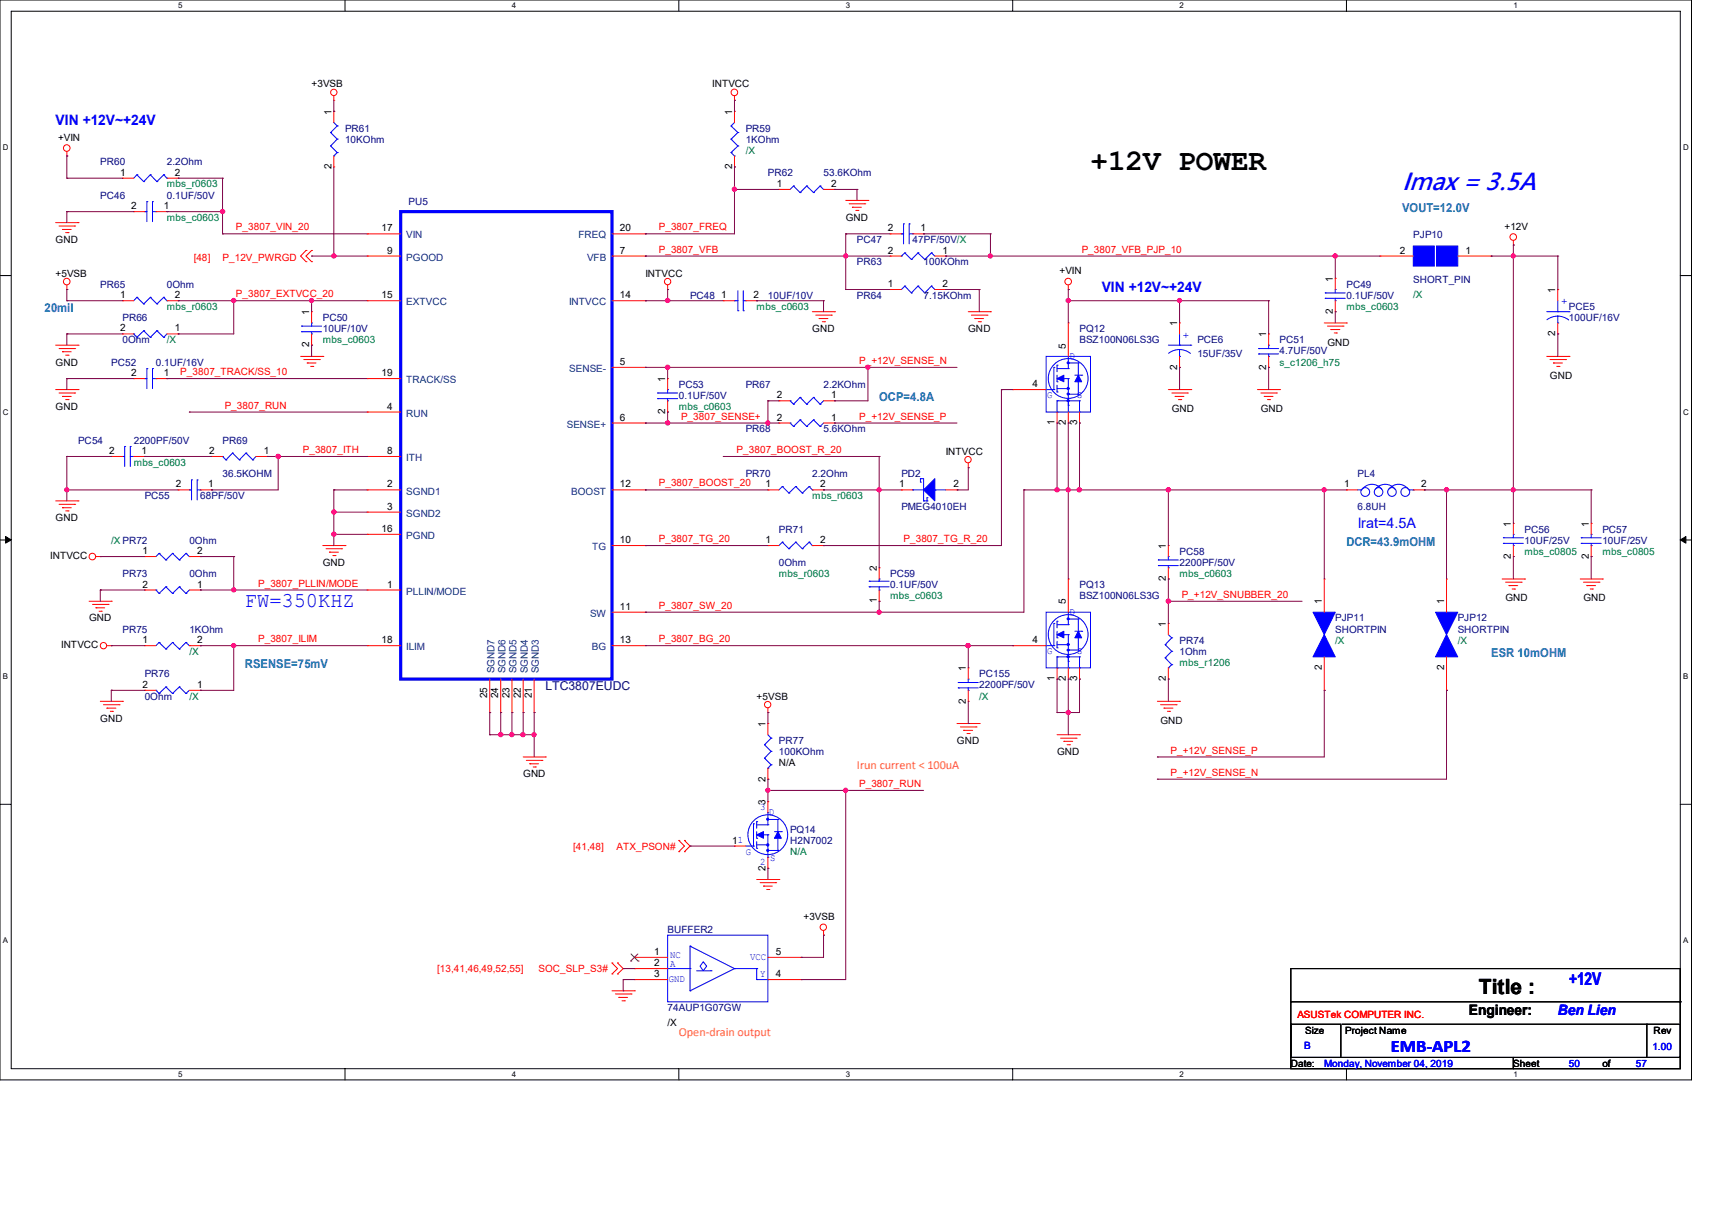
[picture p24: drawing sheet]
<svg xmlns="http://www.w3.org/2000/svg" width="297mm" height="210mm" viewBox="0 0 297 210" stroke-linecap="round" stroke-linejoin="round" font-family="sans-serif">
<defs><g id="words">
<text font-size="5.2" x="189.2" y="29.5">+12V POWER</text>
<text font-size="4.3" fill="#00f" x="243.2" y="32.9">Imax = 3.5A</text>
<text font-size="3.6" fill="#00f" x="42.5" y="105.2">FW=350KHZ</text>
<text font-size="3.6" x="256.6" y="172.3">Title :</text>
<g font-size="3" fill="#00f">
<text x="272.2" y="170.8">+12V</text>
<text x="241.3" y="182.5">EMB-APL2</text>
</g>
<g font-size="2.5" fill="#00f">
<text x="9.7" y="21.6">VIN +12V~+24V</text>
<text x="191.1" y="50.6">VIN +12V~+24V</text>
<text x="235.5" y="91.7">Irat=4.5A</text>
<text x="270.3" y="176">Ben Lien</text>
</g>
<text font-size="2.5" x="254.8" y="176.1">Engineer:</text>
<g font-size="2.1" fill="#0080c0">
<text x="243.2" y="36.7">VOUT=12.0V</text>
<text x="7.7" y="54.1">20mil</text>
<text x="152.5" y="69.6">OCP=4.8A</text>
<text x="233.6" y="94.7">DCR=43.9mOHM</text>
<text x="258.7" y="114">ESR 10mOHM</text>
<text x="42.5" y="115.9">RSENSE=75mV</text>
</g>
<text font-size="2.1" fill="#000080" x="94.6" y="119.7">LTC3807EUDC</text>
<g font-size="2.1" fill="#ff8000">
<text x="148.7" y="133.3">Irun current &lt; 100uA</text>
<text x="117.8" y="179.7">Open-drain output</text>
</g>
<g font-size="1.7">
<text x="54.1" y="15.2">+3VSB</text>
<text x="123.6" y="15.2">INTVCC</text>
<text x="57.5" y="19.9" transform="rotate(-90 57.5 19.9)">1</text>
<text x="127" y="19.9" transform="rotate(-90 127 19.9)">1</text>
<text x="10.1" y="24.4">+VIN</text>
<text x="57.5" y="29.4" transform="rotate(-90 57.5 29.4)">2</text>
<text x="127" y="29.4" transform="rotate(-90 127 29.4)">2</text>
<text x="20.9" y="30.5">1</text>
<text x="30.3" y="30.5">2</text>
<text x="134.7" y="32.4">1</text>
<text x="144.2" y="32.4">2</text>
<text x="22.8" y="36.3">2</text>
<text x="28.4" y="36.3">1</text>
<text x="66.2" y="40.1">17</text>
<text x="107.5" y="40.1">20</text>
<text x="146.7" y="38.3">GND</text>
<text x="154" y="40.1">2</text>
<text x="159.7" y="40.1">1</text>
<text x="261" y="39.8">+12V</text>
<text x="9.7" y="48">+5VSB</text>
<text x="9.7" y="42.2">GND</text>
<text x="67.2" y="44">9</text>
<text x="107.5" y="44">7</text>
<text x="112" y="48">INTVCC</text>
<text x="154" y="44">2</text>
<text x="163.5" y="44">1</text>
<text x="183.8" y="47.6">+VIN</text>
<text x="242.9" y="44">2</text>
<text x="254.2" y="44">1</text>
<text x="20.9" y="51.7">1</text>
<text x="30.3" y="51.7">2</text>
<text x="66.2" y="51.7">15</text>
<text x="107.5" y="51.7">14</text>
<text x="125.1" y="51.7">1</text>
<text x="130.7" y="51.7">2</text>
<text x="154" y="49.8">1</text>
<text x="163.5" y="49.8">2</text>
<text x="231.2" y="48.9" transform="rotate(-90 231.2 48.9)">1</text>
<text x="269.8" y="50.8" transform="rotate(-90 269.8 50.8)">1</text>
<text x="20.9" y="57.5">2</text>
<text x="30.3" y="57.5">1</text>
<text x="53.6" y="54.7" transform="rotate(-90 53.6 54.7)">1</text>
<text x="140.9" y="57.6">GND</text>
<text x="168" y="57.6">GND</text>
<text x="204.2" y="56.6" transform="rotate(-90 204.2 56.6)">1</text>
<text x="219.7" y="58.5" transform="rotate(-90 219.7 58.5)">1</text>
<text x="230.3" y="59.9">GND</text>
<text x="231.2" y="54.5" transform="rotate(-90 231.2 54.5)">2</text>
<text x="269.8" y="58.3" transform="rotate(-90 269.8 58.3)">2</text>
<text x="9.7" y="63.4">GND</text>
<text x="22.8" y="65.2">2</text>
<text x="28.4" y="65.2">1</text>
<text x="53.6" y="60.2" transform="rotate(-90 53.6 60.2)">2</text>
<text x="66.2" y="65.2">19</text>
<text x="107.5" y="63.3">5</text>
<text x="184.9" y="60.5" transform="rotate(-90 184.9 60.5)">5</text>
<text x="204.2" y="64.1" transform="rotate(-90 204.2 64.1)">2</text>
<text x="219.7" y="64.1" transform="rotate(-90 219.7 64.1)">2</text>
<text x="268.9" y="65.7">GND</text>
<text x="9.7" y="71.1">GND</text>
<text x="67.2" y="71">4</text>
<text x="115.4" y="71.8" transform="rotate(-90 115.4 71.8)">2</text>
<text x="115.4" y="66.2" transform="rotate(-90 115.4 66.2)">1</text>
<text x="134.7" y="69.1">2</text>
<text x="144.2" y="69.1">1</text>
<text x="179.1" y="67.1">4</text>
<text x="203.3" y="71.5">GND</text>
<text x="218.7" y="71.5">GND</text>
<text x="107.5" y="72.9">6</text>
<text x="134.7" y="72.9">2</text>
<text x="144.2" y="72.9">1</text>
<text x="183" y="73.8" transform="rotate(-90 183 73.8)">1</text>
<text x="184.9" y="73.8" transform="rotate(-90 184.9 73.8)">2</text>
<text x="186.9" y="73.8" transform="rotate(-90 186.9 73.8)">3</text>
<text x="18.9" y="78.7">2</text>
<text x="24.6" y="78.7">1</text>
<text x="36.3" y="78.7">2</text>
<text x="45.8" y="78.7">1</text>
<text x="67.2" y="78.7">8</text>
<text x="164.1" y="78.8">INTVCC</text>
<text x="30.5" y="84.5">2</text>
<text x="36.1" y="84.5">1</text>
<text x="67.2" y="84.5">2</text>
<text x="67.2" y="88.4">3</text>
<text x="107.5" y="84.5">12</text>
<text x="132.8" y="84.5">1</text>
<text x="142.3" y="84.5">2</text>
<text x="156" y="84.5">1</text>
<text x="165.4" y="84.5">2</text>
<text x="233.2" y="84.5">1</text>
<text x="246.5" y="84.5">2</text>
<text x="9.7" y="90.4">GND</text>
<text x="66.2" y="92.2">16</text>
<text x="107.5" y="94.2">10</text>
<text x="132.8" y="94.2">1</text>
<text x="142.3" y="94.2">2</text>
<text x="202.3" y="95.2" transform="rotate(-90 202.3 95.2)">1</text>
<text x="262.1" y="91.3" transform="rotate(-90 262.1 91.3)">1</text>
<text x="275.6" y="91.3" transform="rotate(-90 275.6 91.3)">1</text>
<text x="8.7" y="97">INTVCC</text>
<text x="24.7" y="101.9">2</text>
<text x="24.7" y="96.1">1</text>
<text x="34.2" y="101.9">1</text>
<text x="34.2" y="96.1">2</text>
<text x="56" y="98.1">GND</text>
<text x="67.2" y="101.9">1</text>
<text x="152.1" y="99.1" transform="rotate(-90 152.1 99.1)">2</text>
<text x="202.3" y="100.8" transform="rotate(-90 202.3 100.8)">2</text>
<text x="262.1" y="96.9" transform="rotate(-90 262.1 96.9)">2</text>
<text x="275.6" y="96.9" transform="rotate(-90 275.6 96.9)">2</text>
<text x="15.5" y="107.8">GND</text>
<text x="107.5" y="105.7">11</text>
<text x="152.1" y="104.6" transform="rotate(-90 152.1 104.6)">1</text>
<text x="184.9" y="104.8" transform="rotate(-90 184.9 104.8)">5</text>
<text x="229.3" y="104.8" transform="rotate(-90 229.3 104.8)">1</text>
<text x="250.5" y="104.8" transform="rotate(-90 250.5 104.8)">1</text>
<text x="261.2" y="104.3">GND</text>
<text x="274.7" y="104.3">GND</text>
<text x="10.6" y="112.4">INTVCC</text>
<text x="24.7" y="111.5">1</text>
<text x="34.2" y="111.5">2</text>
<text x="66.2" y="111.5">18</text>
<text x="107.5" y="111.5">13</text>
<text x="179.1" y="111.5">4</text>
<text x="202.3" y="108.7" transform="rotate(-90 202.3 108.7)">1</text>
<text x="24.7" y="119.3">2</text>
<text x="34.2" y="119.3">1</text>
<text x="167.6" y="116.4" transform="rotate(-90 167.6 116.4)">1</text>
<text x="183" y="118.1" transform="rotate(-90 183 118.1)">1</text>
<text x="184.9" y="118.1" transform="rotate(-90 184.9 118.1)">2</text>
<text x="186.9" y="118.1" transform="rotate(-90 186.9 118.1)">3</text>
<text x="202.3" y="118.1" transform="rotate(-90 202.3 118.1)">2</text>
<text x="229.3" y="116.2" transform="rotate(-90 229.3 116.2)">2</text>
<text x="250.5" y="116.2" transform="rotate(-90 250.5 116.2)">2</text>
<text x="17.4" y="125.2">GND</text>
<text x="84.5" y="121.1" transform="rotate(-90 84.5 121.1)">25</text>
<text x="86.4" y="121.1" transform="rotate(-90 86.4 121.1)">24</text>
<text x="88.4" y="121.1" transform="rotate(-90 88.4 121.1)">23</text>
<text x="90.3" y="121.1" transform="rotate(-90 90.3 121.1)">22</text>
<text x="92.2" y="121.1" transform="rotate(-90 92.2 121.1)">21</text>
<text x="131.3" y="121.3">+5VSB</text>
<text x="167.6" y="122" transform="rotate(-90 167.6 122)">2</text>
<text x="201.3" y="125.6">GND</text>
<text x="132.8" y="126.1" transform="rotate(-90 132.8 126.1)">1</text>
<text x="166" y="129">GND</text>
<text x="183.4" y="131">GND</text>
<text x="90.8" y="134.8">GND</text>
<text x="132.8" y="135.5" transform="rotate(-90 132.8 135.5)">2</text>
<text x="135.1" y="132.9">N/A</text>
<text x="132.8" y="139.6" transform="rotate(-90 132.8 139.6)">3</text>
<text x="127" y="146.3">11</text>
<text x="132.8" y="151" transform="rotate(-90 132.8 151)">2</text>
<text x="139.4" y="159.5">+3VSB</text>
<text x="113.5" y="165.6">1</text>
<text x="113.5" y="167.6">2</text>
<text x="134.6" y="165.6">5</text>
<text x="113.5" y="169.5">3</text>
<text x="134.6" y="169.5">4</text>
<text x="115.8" y="177.9">/X</text>
<text x="226.4" y="179.2">Size</text>
<text x="233.4" y="179.2">Project Name</text>
<text x="286.9" y="179.4">Rev</text>
<text x="223.9" y="185">Date:</text>
<text x="262.5" y="185">Sheet</text>
<text x="278" y="185">of</text>
</g>
<g font-size="1.7" fill="#000080">
<text x="59.9" y="22.9">PR61</text>
<text x="129.4" y="22.9">PR59</text>
<text x="17.4" y="28.7">PR60</text>
<text x="28.9" y="28.7">2.2Ohm</text>
<text x="59.9" y="24.8">10KOhm</text>
<text x="129.4" y="24.8">1KOhm</text>
<text x="17.4" y="34.5">PC46</text>
<text x="28.9" y="34.5">0.1UF/50V</text>
<text x="70.9" y="35.6">PU5</text>
<text x="133.2" y="30.6">PR62</text>
<text x="142.9" y="30.6">53.6KOhm</text>
<text x="245.2" y="41.2">PJP10</text>
<text x="148.7" y="46">PR63</text>
<text x="148.7" y="42.2">PC47</text>
<text x="158.3" y="42.2">47PF/50V/X</text>
<text x="160.2" y="46">100KOhm</text>
<text x="17.4" y="49.9">PR65</text>
<text x="28.9" y="49.9">0Ohm</text>
<text x="119.7" y="51.8">PC48</text>
<text x="133.2" y="51.8">10UF/10V</text>
<text x="148.7" y="51.8">PR64</text>
<text x="160.2" y="51.8">7.15KOhm</text>
<text x="233.6" y="49.9">PC49</text>
<text x="233.6" y="51.8">0.1UF/50V</text>
<text x="245.2" y="49.1">SHORT_PIN</text>
<text x="272.2" y="53.8">PCE5</text>
<text x="21.3" y="55.7">PR66</text>
<text x="21.3" y="59.5">0Ohm</text>
<text x="56" y="55.7">PC50</text>
<text x="56" y="57.6">10UF/10V</text>
<text x="187.3" y="57.6">PQ12</text>
<text x="187.3" y="59.5">BSZ100N06LS3G</text>
<text x="207.7" y="59.5">PCE6</text>
<text x="222" y="59.5">PC51</text>
<text x="272.2" y="55.7">100UF/16V</text>
<text x="19.3" y="63.4">PC52</text>
<text x="27.1" y="63.4">0.1UF/16V</text>
<text x="207.7" y="61.8">15UF/35V</text>
<text x="222" y="61.5">4.7UF/50V</text>
<text x="117.8" y="67.3">PC53</text>
<text x="117.8" y="69.2">0.1UF/50V</text>
<text x="129.4" y="67.3">PR67</text>
<text x="142.9" y="67.3">2.2KOhm</text>
<text x="13.5" y="76.9">PC54</text>
<text x="23.2" y="76.9">2200PF/50V</text>
<text x="38.6" y="76.9">PR69</text>
<text x="129.4" y="75">PR68</text>
<text x="142.9" y="75">5.6KOhm</text>
<text x="38.6" y="82.7">36.5KOHM</text>
<text x="129.4" y="82.7">PR70</text>
<text x="140.9" y="82.7">2.2Ohm</text>
<text x="156.4" y="82.7">PD2</text>
<text x="235.5" y="82.7">PL4</text>
<text x="25.1" y="86.6">PC55</text>
<text x="34.8" y="86.6">68PF/50V</text>
<text x="156.4" y="88.5">PMEG4010EH</text>
<text x="235.5" y="88.5">6.8UH</text>
<text x="32.9" y="94.3">0Ohm</text>
<text x="135.1" y="92.4">PR71</text>
<text x="264.5" y="92.4">PC56</text>
<text x="264.5" y="94.3">10UF/25V</text>
<text x="278" y="92.4">PC57</text>
<text x="278" y="94.3">10UF/25V</text>
<text x="21.3" y="100.1">PR73</text>
<text x="32.9" y="100.1">0Ohm</text>
<text x="135.1" y="98.1">0Ohm</text>
<text x="154.4" y="100.1">PC59</text>
<text x="204.6" y="96.2">PC58</text>
<text x="204.6" y="98.1">2200PF/50V</text>
<text x="154.4" y="102">0.1UF/50V</text>
<text x="187.3" y="102">PQ13</text>
<text x="187.3" y="103.9">BSZ100N06LS3G</text>
<text x="231.6" y="107.8">PJP11</text>
<text x="252.9" y="107.8">PJP12</text>
<text x="21.3" y="109.7">PR75</text>
<text x="32.9" y="109.7">1KOhm</text>
<text x="204.6" y="111.7">PR74</text>
<text x="204.6" y="113.6">1Ohm</text>
<text x="231.6" y="109.7">SHORTPIN</text>
<text x="252.9" y="109.7">SHORTPIN</text>
<text x="25.1" y="117.4">PR76</text>
<text x="169.9" y="117.4">PC155</text>
<text x="169.9" y="119.4">2200PF/50V</text>
<text x="25.1" y="121.3">0Ohm</text>
<text x="135.1" y="129">PR77</text>
<text x="135.1" y="131">100KOhm</text>
<text x="137.1" y="144.5">PQ14</text>
<text x="137.1" y="146.4">H2N7002</text>
<text x="115.8" y="161.8">BUFFER2</text>
<text x="115.8" y="175.3">74AUP1G07GW</text>
</g>
<g font-size="1.7" fill="#008000">
<text x="129.4" y="26.7">/X</text>
<text x="29" y="32.5">mbs_r0603</text>
<text x="29" y="38.3">mbs_c0603</text>
<text x="29" y="53.8">mbs_r0603</text>
<text x="131.3" y="53.8">mbs_c0603</text>
<text x="233.6" y="53.8">mbs_c0603</text>
<text x="245.2" y="51.6">/X</text>
<text x="29" y="59.5">/X</text>
<text x="56" y="59.5">mbs_c0603</text>
<text x="222" y="63.4">s_c1206_h75</text>
<text x="117.8" y="71.1">mbs_c0603</text>
<text x="23.2" y="80.8">mbs_c0603</text>
<text x="140.9" y="86.6">mbs_r0603</text>
<text x="19.3" y="94.3">/X PR72</text>
<text x="135.1" y="100.1">mbs_r0603</text>
<text x="204.6" y="100.1">mbs_c0603</text>
<text x="264.5" y="96.2">mbs_c0805</text>
<text x="278" y="96.2">mbs_c0805</text>
<text x="154.4" y="103.9">mbs_c0603</text>
<text x="32.8" y="113.6">/X</text>
<text x="231.6" y="111.7">/X</text>
<text x="252.9" y="111.7">/X</text>
<text x="204.6" y="115.5">mbs_r1206</text>
<text x="32.8" y="121.3">/X</text>
<text x="169.9" y="121.3">/X</text>
<text x="137.1" y="148.3">N/A</text>
</g>
<g font-size="1.7" fill="#f00">
<text x="40.9" y="40">P_3807_VIN_20</text>
<text x="114.3" y="40">P_3807_FREQ</text>
<text x="33.6" y="45.3">[48]</text>
<text x="38.6" y="45.3">P_12V_PWRGD</text>
<text x="114.3" y="43.8">P_3807_VFB</text>
<text x="187.7" y="43.8">P_3807_VFB_PJP_10</text>
<text x="40.9" y="51.6">P_3807_EXTVCC_20</text>
<text x="31.3" y="65.1">P_3807_TRACK/SS_10</text>
<text x="149.1" y="63.1">P_+12V_SENSE_N</text>
<text x="39" y="70.9">P_3807_RUN</text>
<text x="118.1" y="72.8">P_3807_SENSE+</text>
<text x="149.1" y="72.8">P_+12V_SENSE_P</text>
<text x="52.5" y="78.6">P_3807_ITH</text>
<text x="127.8" y="78.6">P_3807_BOOST_R_20</text>
<text x="114.3" y="84.4">P_3807_BOOST_20</text>
<text x="114.3" y="94">P_3807_TG_20</text>
<text x="156.8" y="94">P_3807_TG_R_20</text>
<text x="44.8" y="101.7">P_3807_PLLIN/MODE</text>
<text x="114.3" y="105.6">P_3807_SW_20</text>
<text x="205" y="103.7">P_+12V_SNUBBER_20</text>
<text x="44.8" y="111.4">P_3807_ILIM</text>
<text x="114.3" y="111.4">P_3807_BG_20</text>
<text x="203.1" y="130.7">P_+12V_SENSE_P</text>
<text x="149.1" y="136.5">P_3807_RUN</text>
<text x="203.1" y="134.5">P_+12V_SENSE_N</text>
<text x="99.4" y="147.4">[41,48]</text>
<text x="107" y="147.4">ATX_PSON#</text>
<text x="75.9" y="168.6">[13,41,46,49,52,55]</text>
<text x="93.4" y="168.6">SOC_SLP_S3#</text>
<text x="225.1" y="176.5">ASUSTek COMPUTER INC.</text>
</g>
<g font-size="1.7" fill="#004080">
<text x="70.5" y="41.4">VIN</text>
<text x="100.4" y="41.4">FREQ</text>
<text x="70.5" y="45.2">PGOOD</text>
<text x="101.9" y="45.2">VFB</text>
<text x="70.5" y="53">EXTVCC</text>
<text x="98.7" y="53">INTVCC</text>
<text x="98.8" y="64.5">SENSE-</text>
<text x="70.5" y="66.5">TRACK/SS</text>
<text x="70.5" y="72.3">RUN</text>
<text x="98.3" y="74.2">SENSE+</text>
<text x="70.5" y="80">ITH</text>
<text x="70.5" y="85.8">SGND1</text>
<text x="70.5" y="89.6">SGND2</text>
<text x="99.1" y="85.8">BOOST</text>
<text x="70.5" y="93.5">PGND</text>
<text x="102.7" y="95.4">TG</text>
<text x="70.5" y="103.1">PLLIN/MODE</text>
<text x="102.4" y="107">SW</text>
<text x="70.5" y="112.8">ILIM</text>
<text x="102.7" y="112.8">BG</text>
<text x="85.8" y="116.8" transform="rotate(-90 85.8 116.8)">SGND7</text>
<text x="87.7" y="116.8" transform="rotate(-90 87.7 116.8)">SGND6</text>
<text x="89.6" y="116.8" transform="rotate(-90 89.6 116.8)">SGND5</text>
<text x="91.6" y="116.8" transform="rotate(-90 91.6 116.8)">SGND4</text>
<text x="93.5" y="116.8" transform="rotate(-90 93.5 116.8)">SGND3</text>
</g>
<g font-size="1.7" fill="#00f">
<text x="270.9" y="52.8">+</text>
<text x="205.2" y="58.6">+</text>
<text x="185.5" y="62.2">D</text>
<text x="181.7" y="69">G</text>
<text x="186.9" y="69">S</text>
<text x="185.5" y="106.6">D</text>
<text x="181.7" y="113.4">G</text>
<text x="186.9" y="113.4">S</text>
<text x="131.9" y="140.4">3</text>
<text x="133.4" y="141.3">D</text>
<text x="129.4" y="148.3">G</text>
<text x="133.6" y="149.3">S</text>
<text x="131.9" y="150.1">2</text>
<text x="116.2" y="166.1">NC</text>
<text x="116.2" y="167.6">A</text>
<text x="130.1" y="166.5">VCC</text>
<text x="116" y="170.3">GND</text>
<text x="131.9" y="169.4">Y</text>
<text x="226.3" y="181.9">B</text>
<text x="229.7" y="185">Monday, November 04, 2019</text>
<text x="272.2" y="185">50</text>
<text x="283.8" y="185">57</text>
<text x="286.7" y="182.1">1.00</text>
</g>
<g font-size="1.4">
<text x="30.9" y="1.4">5</text>
<text x="88.8" y="1.4">4</text>
<text x="146.7" y="1.4">3</text>
<text x="204.6" y="1.4">2</text>
<text x="262.6" y="1.4">1</text>
<text x=".5" y="26.1">D</text>
<text x="292" y="26.1">D</text>
<text x=".5" y="71.9">C</text>
<text x="292" y="71.9">C</text>
<text x=".5" y="117.8">B</text>
<text x="292" y="117.8">B</text>
<text x=".5" y="163.6">A</text>
<text x="292" y="163.6">A</text>
<text x="30.9" y="186.8">5</text>
<text x="88.8" y="186.8">4</text>
<text x="146.7" y="186.8">3</text>
<text x="204.6" y="186.8">2</text>
<text x="262.6" y="186.8">1</text>
</g>
</g></defs>
<path d="M0 0h293.5v187.3h-293.5zM1.9 1.9h289.6v183.4h-289.6z" fill="none" stroke="#000" stroke-width=".17"/>
<g fill="#fff">
<path d="M30.9 .2h.8v1.5h-.8z"/>
<path d="M30.9 185.5h.8v1.6h-.8z"/>
</g>
<path d="M59.9 0v1.9M59.9 185.3v2" fill="none" stroke="#000" stroke-width=".17"/>
<g fill="#fff">
<path d="M88.8 .2h.8v1.5h-.8z"/>
<path d="M88.8 185.5h.8v1.6h-.8z"/>
</g>
<path d="M117.8 0v1.9M117.8 185.3v2" fill="none" stroke="#000" stroke-width=".17"/>
<g fill="#fff">
<path d="M146.7 .2h.8v1.5h-.8z"/>
<path d="M146.7 185.5h.8v1.6h-.8z"/>
</g>
<path d="M175.7 0v1.9M175.7 185.3v2" fill="none" stroke="#000" stroke-width=".17"/>
<g fill="#fff">
<path d="M204.6 .2h.8v1.5h-.8z"/>
<path d="M204.6 185.5h.8v1.6h-.8z"/>
</g>
<path d="M233.6 0v1.9M233.6 185.3v2" fill="none" stroke="#000" stroke-width=".17"/>
<g fill="#fff">
<path d="M262.6 .2h.7v1.5h-.7z"/>
<path d="M262.6 185.5h.7v1.6h-.7z"/>
<path d="M.5 24.8h1v1.6h-1z"/>
<path d="M292 24.8h1v1.6h-1z"/>
<path d="M.5 70.7h1v1.5h-1z"/>
<path d="M292 70.7h1v1.5h-1z"/>
</g>
<path d="M0 47.8h1.9M291.5 47.8h2" fill="none" stroke="#000" stroke-width=".17"/>
<g fill="#fff">
<path d="M.5 116.5h.9v1.6h-.9z"/>
<path d="M292 116.5h.9v1.6h-.9z"/>
</g>
<path d="M0 93.6h1.9M291.5 93.6h2" fill="none" stroke="#000" stroke-width=".17"/>
<path d="M1 93l.9 .6-.9 .6zM291.5 93.6l1-.6v1.2z" fill="#000" stroke="#000" stroke-width=".17"/>
<g fill="#fff">
<path d="M.5 162.4h.9v1.5h-.9z"/>
<path d="M292 162.4h.9v1.5h-.9z"/>
</g>
<path d="M0 139.5h1.9M291.5 139.5h2M223.9 168h67.6v15.4h-67.6zM223.9 177.6h8.7v5.8h-8.7zM223.9 173.7h67.6M232.8 177.6h52.9M285.7 177.6h5.8v5.8h-5.8zM285.7 177.6h.1M291.5 173.7h.1M223.9 183.4h38.7v1.9h-38.7zM262.6 183.4h28.9v1.9h-28.9z" fill="none" stroke="#000" stroke-width=".17"/>
<g fill="none" stroke="#f00" stroke-width=".17">
<path d="M57.9 17.4h.1M57.9 19.3h.1M57.9 16.6v.8M57.9 19.3v2M127.4 17.4h.1M127.4 19.3h.1M127.4 16.6v.8M127.4 19.3v2M9.7 38.6h3.8M10.2 39.2h2.8M10.8 39.8h.1M10.8 39.8h1.6"/>
<path d="M11.6 27.1h.1M11.6 26.3v.8M13 39.2h.1M13.5 38.6h.1M21.3 30.9h.1M21.3 30.9h1.9M23.2 36.7h.1M23.2 36.7h1.9M27.1 36.7h1.9M29 36.7h.1M29 30.9h1.9M30.9 30.9h.1"/>
<path d="M57.9 29h.1M57.9 27.1v1.9M127.4 29h.1M127.4 27.1v1.9M135.1 32.9h.1M135.1 32.9h2M142.9 32.9h1.9M144.8 32.9h.1M146.7 34.8h3.9M147.3 35.3h2.7M147.9 35.9h.1M147.9 35.9h1.5"/>
<path d="M148.5 36.5h.3M148.8 36.5h.1M150 35.3h.1M150.6 34.8h.1M9.7 59.9h3.8M11.4 40.3h.4M11.6 50.2h.1M11.6 49.4v.8M11.8 40.3h.1M13.5 59.9h.1M21.3 52.2h.1M21.3 57.9h.1"/>
<path d="M21.3 52.2h1.9M21.3 57.9h1.9M29 52.2h1.9M29 57.9h1.9M30.9 52.2h.1M30.9 57.9h.1M53.1 43.4h.1M53.1 45.4h.1M53.1 43.4l-.9 1 .9 1M54.1 43.4h.1M54.1 45.4h.1M54.1 54.1h.1"/>
<path d="M54.1 59.9h.1M54.1 43.4l-1 1 1 1M54.1 54.1v1.9M54.1 57.9v2M63.7 40.6h.1M63.7 44.4h.1M63.7 52.2h.1M63.7 44.4h5.8M63.7 52.2h5.8M63.7 40.6h5.8M106.2 44.4h5.8M106.2 52.2h5.8"/>
<path d="M106.2 40.6h5.8M112 52.2h.1M112 44.4h.1M112 40.6h.1M115.8 50.2h.1M115.8 49.4v.8M125.5 52.2h.1M125.5 52.2h1.9M129.4 52.2h1.9M131.3 52.2h.1M140.9 54.1h3.9M141.5 54.7h2.7"/>
<path d="M142.1 55.2h.1M142.1 55.2h1.5M142.7 55.8h.3M143 55.8h.1M144.2 54.7h.1M144.8 54.1h.1M154.4 44.4h.1M154.4 50.2h.1M154.4 40.6h.1M154.4 44.4h2M154.4 50.2h2M154.4 40.6h2"/>
<path d="M158.3 40.6h1.9M160.2 40.6h.1M162.2 44.4h1.9M162.2 50.2h1.9M164.1 44.4h.1M164.1 50.2h.1M168 54.1h3.8M168.5 54.7h2.7M169.1 55.2h.1M169.1 55.2h1.5M169.7 55.8h.4M170.1 55.8h.1"/>
<path d="M171.2 54.7h.1M171.8 54.1h.1M185.3 50.2h.1M185.3 56h.1M185.3 49.4v.8M185.3 56v5.8M204.6 56h.1M204.6 56v1.9M220.1 57.9h.1M220.1 57.9v2M229.7 56h3.9M230.3 56.6h2.7"/>
<path d="M230.9 57.1h.1M230.9 57.1h1.6M231.5 57.7h.4M231.6 48.3h.1M231.6 54.1h.1M231.6 48.3v1.9M231.6 52.2v1.9M231.9 57.7h.1M233 56.6h.1M233.6 56h.1M239.4 44.4h.1M239.4 44.4h5.8"/>
<path d="M252.9 44.4h5.8M258.7 44.4h.1M262.6 42.5h.1M262.6 41.7v.8M270.3 50.2h.1M270.3 57.9h.1M270.3 50.2v2M270.3 56v1.9M9.7 67.6h3.8M10.2 60.5h2.8M10.2 68.2h2.8M10.8 61h.1"/>
<path d="M10.8 68.7h.1M10.8 61h1.6M10.8 68.7h1.6M11.4 61.6h.4M11.4 69.3h.4M11.8 61.6h.1M11.8 69.3h.1M13 60.5h.1M13 68.2h.1M13.5 67.6h.1M19.3 79.2h.1M19.3 79.2h2"/>
<path d="M23.2 65.7h.1M23.2 65.7h1.9M23.2 79.2h1.9M25.1 79.2h.1M27.1 65.7h1.9M29 65.7h.1M36.7 79.2h.1M36.7 79.2h1.9M44.4 79.2h2M46.4 79.2h.1M52.2 61.8h3.8M52.7 62.4h2.7"/>
<path d="M53.3 62.9h.1M53.3 62.9h1.5M53.9 63.5h.4M54.3 63.5h.1M55.4 62.4h.1M56 61.8h.1M63.7 65.7h.1M63.7 71.5h.1M63.7 79.2h.1M63.7 65.7h5.8M63.7 79.2h5.8M63.7 71.5h5.8"/>
<path d="M106.2 73.4h5.8M106.2 63.7h5.8M112 73.4h.1M112 63.7h.1M115.8 65.7h.1M115.8 71.5h.1M115.8 65.7v1.9M115.8 69.5v2M135.1 73.4h.1M135.1 69.5h.1M135.1 73.4h2M135.1 69.5h2"/>
<path d="M142.9 73.4h1.9M142.9 69.5h1.9M144.8 73.4h.1M144.8 69.5h.1M175.7 67.6h.1M175.7 67.6h5.8M183.4 73.4h.1M183.4 71.5v1.9M185.3 73.4h.1M185.3 71.5v1.9M187.3 73.4h.1M187.3 71.5v1.9"/>
<path d="M202.7 67.6h3.9M203.3 68.2h2.7M203.9 68.7h.1M203.9 68.7h1.5M204.4 69.3h.5M204.6 63.7h.1M204.6 61.8v1.9M204.9 69.3h.1M206 68.2h.1M206.6 67.6h.1M218.1 67.6h3.9M218.7 68.2h2.7"/>
<path d="M219.3 68.7h.1M219.3 68.7h1.6M219.9 69.3h.4M220.1 63.7h.1M220.1 61.8v1.9M220.3 69.3h.1M221.4 68.2h.1M222 67.6h.1M268.4 61.8h3.8M268.9 62.4h2.7M269.5 62.9h.1M269.5 62.9h1.6"/>
<path d="M270.1 63.5h.4M270.5 63.5h.1M271.6 62.4h.1M272.2 61.8h.1M9.7 86.9h3.8M10.2 87.5h2.8M10.8 88.1h.1M10.8 88.1h1.6M11.4 88.6h.4M11.8 88.6h.1M13 87.5h.1M13.5 86.9h.1"/>
<path d="M16.6 96.5h.8M17.4 96.5h.1M25.1 96.5h.1M25.1 96.5h2M30.9 85h.1M30.9 85h2M32.9 96.5h1.9M34.8 96.5h.1M34.8 85h1.9M36.7 85h.1M56 94.6h3.9M56.6 95.2h2.7"/>
<path d="M57.1 95.8h.1M57.1 95.8h1.6M57.7 96.4h.4M58.1 96.4h.1M59.3 95.2h.1M59.9 94.6h.1M63.7 85h.1M63.7 88.8h.1M63.7 92.7h.1M63.7 85h5.8M63.7 88.8h5.8M63.7 92.7h5.8"/>
<path d="M106.2 94.6h5.8M106.2 85h5.8M112 94.6h.1M112 85h.1M133.2 94.6h.1M133.2 85h.1M133.2 94.6h1.9M133.2 85h1.9M140.9 94.6h2M140.9 85h2M142.9 94.6h.1M142.9 85h.1"/>
<path d="M152.5 98.5h.1M152.5 98.5v1.9M156.4 85h.1M156.4 85h1.9M164.1 85h1.9M166 85h.1M168 81.1h.1M168 80.3v.8M202.7 94.6h.1M202.7 94.6v1.9M202.7 98.5v1.9M233.6 85h.1"/>
<path d="M233.6 85h1.9M245.2 85h1.9M247.1 85h.1M262.6 90.8h.1M262.6 96.5h.1M262.6 90.8v1.9M262.6 94.6v1.9M276.1 90.8h.1M276.1 96.5h.1M276.1 90.8v1.9M276.1 94.6v1.9M15.5 104.3h3.8"/>
<path d="M16 104.8h2.8M16.6 105.4h.1M16.6 105.4h1.6M17.2 106h.4M17.6 106h.1M18.5 112h.8M18.8 104.8h.1M19.3 104.3h.1M19.3 112h.1M25.1 119.7h.1M25.1 102.3h.1M25.1 112h.1"/>
<path d="M25.1 112h2M25.1 119.7h2M25.1 102.3h2M32.9 112h1.9M32.9 119.7h1.9M32.9 102.3h1.9M34.8 119.7h.1M34.8 102.3h.1M34.8 112h.1M63.7 102.3h.1M63.7 112h.1M63.7 112h5.8"/>
<path d="M63.7 102.3h5.8M85 117.8v5.8M86.9 117.8v5.8M88.8 117.8v5.8M90.8 117.8v5.8M92.7 117.8v5.8M106.2 112h5.8M106.2 106.2h5.8M112 112h.1M112 106.2h.1M152.5 104.3h.1M152.5 102.3v2"/>
<path d="M168 115.8h.1M168 115.8v2M168 119.7v1.9M175.7 112h.1M175.7 112h5.8M183.4 117.8h.1M183.4 115.8v2M185.3 117.8h.1M185.3 100.4h.1M185.3 100.4v5.8M185.3 115.8v2M187.3 117.8h.1"/>
<path d="M187.3 115.8v2M202.7 100.4h.1M202.7 108.1h.1M202.7 117.8h.1M202.7 108.1v2M202.7 115.8v2M229.7 100.4h.1M229.7 119.7h.1M229.7 100.4v5.8M229.7 113.9v5.8M251 100.4h.1M251 119.7h.1"/>
<path d="M251 100.4v5.8M251 113.9v5.8M260.6 100.4h3.9M261.2 101h2.7M261.8 101.6h.1M261.8 101.6h1.5M262.3 102.2h.5M262.8 102.2h.1M263.9 101h.1M264.5 100.4h.1M274.2 100.4h3.8M274.7 101h2.7"/>
<path d="M275.3 101.6h.1M275.3 101.6h1.5M275.9 102.2h.4M276.3 102.2h.1M277.4 101h.1M278 100.4h.1M17.4 121.6h3.9M17.9 122.2h2.8M18.5 122.8h.1M18.5 122.8h1.6M19.1 123.4h.4M19.5 123.4h.1"/>
<path d="M20.7 122.2h.1M21.3 121.6h.1M85 123.6h.1M86.9 123.6h.1M88.8 123.6h.1M90.8 123.6h.1M90.8 131.3h3.8M91.3 131.9h2.7M91.9 132.5h.1M91.9 132.5h1.5M92.5 133h.4M92.7 123.6h.1"/>
<path d="M92.9 133h.1M94 131.9h.1M94.6 131.3h.1M133.2 123.6h.1M133.2 125.5h.1M133.2 135.1h.1M133.2 139h.1M133.2 122.8v.8M133.2 125.5v1.9M133.2 133.2v1.9M133.2 139v1.9M166 125.5h3.9"/>
<path d="M166.6 126.1h2.7M167.2 126.7h.1M167.2 126.7h1.5M167.8 127.2h.3M168 121.6h.1M168.1 127.2h.1M169.3 126.1h.1M169.9 125.5h.1M183.4 127.4h3.9M184 128h2.7M184.6 128.6h.1M184.6 128.6h1.5"/>
<path d="M185.1 129.2h.4M185.5 129.2h.1M186.7 128h.1M187.3 127.4h.1M200.8 121.6h3.8M201.3 122.2h2.7M201.9 122.8h.1M201.9 122.8h1.6M202.5 123.4h.4M202.9 123.4h.1M204 122.2h.1M204.6 121.6h.1"/>
<path d="M117.8 147.7h.1M117.8 145.8h.1M117.8 145.8l.9 .9-.9 1M118.7 145.8h.1M118.7 147.7h.1M118.7 145.8l1 .9-1 1M127.4 146.7h.1M127.4 146.7h2M131.3 152.5h3.8M131.9 153.1h2.7M132.5 153.7h.1M132.5 153.7h1.5"/>
<path d="M133 154.3h.4M133.2 150.6h.1M133.2 148.7v1.9M133.4 154.3h.1M134.6 153.1h.1M135.1 152.5h.1M106.2 168.9h.1M106.2 167h.1M106.2 171.8h3.9M106.2 167l.9 1-.9 .9M106.8 172.4h2.7M107.1 167h.1"/>
<path d="M107.1 168.9h.1M107.1 167l1 1-1 .9M107.4 173h.1M107.4 173h1.5M107.9 173.6h.4M108.3 173.6h.1M109.5 172.4h.1M110.1 171.8h.1M110.1 166h.1M110.1 168h.1M110.1 169.9h.1M110.1 166h5.7"/>
<path d="M110.1 168h5.7M110.1 169.9h5.7M133.2 166h5.8M133.2 169.9h5.8M139 169.9h.1M139 166h.1M142.9 162.2h.1M142.9 161.4v.8"/>
<circle cx="57.9" cy="16" r=".55"/>
<circle cx="127.4" cy="16" r=".57"/>
<circle cx="11.6" cy="25.7" r=".57"/>
<circle cx="11.6" cy="48.8" r=".57"/>
<circle cx="115.8" cy="48.8" r=".55"/>
<circle cx="185.3" cy="48.8" r=".57"/>
<circle cx="262.5" cy="41.1" r=".57"/>
<circle cx="167.9" cy="79.7" r=".55"/>
<circle cx="16" cy="96.5" r=".57"/>
<circle cx="17.9" cy="112" r=".55"/>
<circle cx="133.2" cy="122.2" r=".55"/>
<circle cx="142.8" cy="160.8" r=".55"/>
</g>
<g fill="none" stroke="#00f" stroke-width=".17">
<path d="M23.7 30.3h.1M23.7 30.3l1.2 1.2M23.7 30.3l-.5 .6M24.9 31.5h.1M25.1 36.7h.1M25.1 36.7h.4M25.5 35h.1M25.5 35v3.4M26.1 30.3h.1M26.1 30.3l1.1 1.2M26.1 30.3l-1.2 1.2M26.5 35h.1"/>
<path d="M26.5 35v3.4M26.5 36.7h.6M27.1 36.7h.1M27.2 31.5h.1M28.4 30.3h.1M28.4 30.3l.6 .6M28.4 30.3l-1.2 1.2M29 30.9h.1M57.4 25.3h.1M57.4 23h.1M57.4 25.3l1.1 1.2M57.4 23l1.1 1.1"/>
<path d="M57.9 27.1h.1M57.9 21.3l.6 .5M58.5 26.5h.1M58.5 21.8h.1M58.5 24.1h.1M58.5 26.5l-.6 .6M58.5 24.1l-1.1 1.2M58.5 21.8l-1.1 1.2M126.8 26.5h.1M126.8 21.8h.1M126.8 24.1h.1M126.8 26.5l.6 .6"/>
<path d="M126.8 24.1l1.2 1.2M126.8 21.8l1.2 1.2M127.4 27.1h.1M127.4 21.3l-.6 .5M128 25.3h.1M128 23h.1M128 25.3l-1.2 1.2M128 23l-1.2 1.1M137.7 32.3h.1M137.7 32.3l1.1 1.1M137.7 32.3l-.6 .6M138.8 33.4h.1"/>
<path d="M140 32.3h.1M140 32.3l1.1 1.1M140 32.3l-1.2 1.1M141.1 33.4h.1M142.3 32.3h.1M142.3 32.3l.6 .6M142.3 32.3l-1.2 1.1M142.9 32.9h.1M156.8 38.8h.1M156.8 38.8v3.5M157.7 38.8h.1M157.7 38.8v3.5"/>
<path d="M23.2 57.9h.1M23.2 57.9l.5 .6M23.7 51.6h.1M23.7 58.5h.1M23.7 51.6l1.2 1.1M23.7 51.6l-.5 .6M24.9 52.7h.1M24.9 57.4h.1M24.9 57.4l1.2 1.1M24.9 57.4l-1.2 1.1M26.1 51.6h.1M26.1 58.5h.1"/>
<path d="M26.1 51.6l1.1 1.1M26.1 51.6l-1.2 1.1M27.2 52.7h.1M27.2 57.4h.1M27.2 57.4l1.2 1.1M27.2 57.4l-1.1 1.1M28.4 51.6h.1M28.4 58.5h.1M28.4 51.6l.6 .6M28.4 51.6l-1.2 1.1M29 52.2h.1M29 57.9l-.6 .6"/>
<path d="M52.3 56.6h.1M52.3 57.5h.1M52.3 56.6h3.5M52.3 57.5h3.5M54.1 56h.1M54.1 57.9h.1M54.1 56v.6M54.1 57.5v.4M127.4 52.2h.1M127.4 52.2h.6M128 53.9h.1M128 50.4v3.5"/>
<path d="M128.9 53.9h.1M128.9 50.4v3.5M128.9 52.2h.5M129.4 52.2h.1M156.4 44.4h.1M156.4 40.6h.1M156.4 40.6h.4M157 43.9h.1M157 49.6h.1M157 43.9l-.6 .5M157 43.9l1.1 1.1M157 49.6l1.1 1.2"/>
<path d="M157 49.6l-.6 .6M157.7 40.6h.6M158.1 45h.1M158.1 50.8h.1M158.3 40.6h.1M159.3 43.9h.1M159.3 49.6h.1M159.3 43.9l-1.2 1.1M159.3 43.9l1.1 1.1M159.3 49.6l1.1 1.2M159.3 49.6l-1.2 1.2M160.4 45h.1"/>
<path d="M160.4 50.8h.1M161.6 43.9h.1M161.6 49.6h.1M161.6 43.9l-1.2 1.1M161.6 43.9l.6 .5M161.6 49.6l.6 .6M161.6 49.6l-1.2 1.2M162.2 50.2h.1M202.7 59.9h3.9M204.6 59.9h.1M204.6 57.9v2M206.6 59.9h.1"/>
<path d="M220.1 59.9h.1M220.1 59.9v.6M229.9 50.8h.1M229.9 51.7h.1M229.9 50.8h3.5M229.9 51.7h3.5M231.6 50.2h.1M231.6 52.2h.1M231.6 50.2v.6M231.6 51.7v.5M268.4 54.1h3.8M270.3 54.8l1.1 .3 .7 .4"/>
<path d="M270.3 54.8l-.9 .1-1 .5M270.3 56h.1M270.3 54.1h.1M270.3 52.2v1.9M270.3 54.8v1.2M272.2 54.1h.1M21.3 79.2h.1M21.3 79.2h.3M21.6 77.4h.1M21.6 77.4v3.5M22.6 77.4h.1M22.6 77.4v3.5"/>
<path d="M22.6 79.2h.6M23.2 79.2h.1M25.1 65.7h.1M25.1 65.7h.4M25.5 63.9h.1M25.5 63.9v3.5M26.5 63.9h.1M26.5 63.9v3.5M26.5 65.7h.6M27.1 65.7h.1M38.6 79.2h.1M38.6 79.2l.6 .6"/>
<path d="M39.2 79.8h.1M40.3 78.6h.1M40.3 78.6l1.2 1.2M40.3 78.6l-1.1 1.2M41.5 79.8h.1M42.7 78.6h.1M42.7 78.6l1.2 1.2M42.7 78.6l-1.2 1.2M43.9 79.8h.1M44.4 79.2l-.5 .6M114.1 68.2h.1M114.1 69.1h.1"/>
<path d="M114.1 68.2h3.5M114.1 69.1h3.5M115.8 67.6h.1M115.8 69.5h.1M115.8 67.6v.6M115.8 69.1v.4M137.1 73.4h.1M137.1 69.5h.1M137.1 73.4l.6 .6M137.1 69.5l.6 .6M137.7 74h.1M137.7 70.1h.1"/>
<path d="M138.8 72.8h.1M138.8 68.9h.1M138.8 72.8l1.2 1.2M138.8 72.8l-1.1 1.2M138.8 68.9l1.2 1.2M138.8 68.9l-1.1 1.2M140 74h.1M140 70.1h.1M141.1 72.8h.1M141.1 68.9h.1M141.1 72.8l1.2 1.2M141.1 72.8l-1.1 1.2"/>
<path d="M141.1 68.9l1.2 1.2M141.1 68.9l-1.1 1.2M142.3 74h.1M142.3 70.1h.1M142.9 73.4l-.6 .6M142.9 69.5l-.6 .6M181.5 61.8h7.7v9.7h-7.7zM181.5 67.6h1.3M182.8 67.6h.1M182.8 63.7h.1M182.8 63.7v3.9M183.4 66.2h.1"/>
<path d="M183.4 63.3h.1M183.4 68h.1M183.4 69.5h.1M183.4 71.5h.1M183.4 63.3v1.2M183.4 65.1v1.1M183.4 66.8v1.2M183.4 69.5v2M183.4 63.9h1.9M183.4 67.4h1.9M183.4 65.7h1.9M183.4 69.5h3.9"/>
<path d="M185.3 63.9h.1M185.3 61.8h.1M185.3 67.4h.1M185.3 69.5h.1M185.3 65.7h.1M185.3 68.4h.1M185.3 70.3h.1M185.3 71.5h.1M185.3 61.8v2.1M185.3 65.7v5.8M185.3 62.9h1.8M185.3 68.4h1.8"/>
<path d="M186.5 65.1h1.2M187.1 62.9h.1M187.1 68.4h.1M187.1 62.9v5.5M187.3 69.5h.1M187.3 71.5h.1M187.3 69.5v2M187.7 65.1h.1M204.6 60.6l1.2 .3 .7 .4M204.6 60.6l-.8 .1-1.1 .6M204.6 61.8h.1M204.6 60.6v1.2"/>
<path d="M218.4 60.5h.1M218.4 61.4h.1M218.4 60.5h3.4M218.4 61.4h3.4M220.1 61.8h.1M220.1 61.4v.4M27.6 96h.1M27.6 96l1.2 1.1M27.6 96l-.5 .5M28.8 97.1h.1M29.9 96h.1M29.9 96l1.2 1.1"/>
<path d="M29.9 96l-1.1 1.1M31.1 97.1h.1M32.3 96h.1M32.3 96l.6 .5M32.3 96l-1.2 1.1M32.9 85h.1M32.9 96.5h.1M32.9 85h.3M33.2 83.2h.1M33.2 83.2v3.5M34.2 83.2h.1M34.2 85h.6"/>
<path d="M34.2 83.2v3.5M34.8 85h.1M135.7 94h.1M135.7 84.4h.1M135.7 94l1.2 1.2M135.7 94l-.6 .6M135.7 84.4l1.2 1.1M135.7 84.4l-.6 .6M136.9 95.2h.1M136.9 85.5h.1M138 94h.1M138 84.4h.1"/>
<path d="M138 94l1.2 1.2M138 94l-1.1 1.2M138 84.4l1.2 1.1M138 84.4l-1.1 1.1M139.2 95.2h.1M139.2 85.5h.1M140.4 94h.1M140.4 84.4h.1M140.4 94l.5 .6M140.4 94l-1.2 1.2M140.4 84.4l.5 .6M140.4 84.4l-1.2 1.1"/>
<path d="M140.9 94.6h.1M140.9 85h.1M158.3 85h.1M158.3 85h1.9M159.7 83h.1M159.7 83.6h.1M159.7 83h.5v3.9M159.7 83v.6M160.2 86.9h.1M160.2 86.9h.6M160.8 86.9h.1M160.8 86.3h.1"/>
<path d="M160.8 86.3v.6M162.2 85h.1M162.2 85h1.9M201 97.1h.1M201 98.1h.1M201 97.1h3.4M201 98.1h3.4M202.7 96.5h.1M202.7 98.5h.1M202.7 96.5v.6M202.7 98.1v.4M235.5 85h.6"/>
<path d="M236.1 85h.1M239.7 84.8a2.1 2.1 0 0 0-3.4 .1M242 84.8a2.13 2.13 0 0 0-3.4 0M244.3 84.8a2.1 2.1 0 0 0-3.3 0M244.4 85h.8M245.2 85h.1M260.8 93.3h.1M260.8 94.2h.1M260.8 93.3h3.5M260.8 94.2h3.5M262.6 92.7h.1M262.6 94.6h.1"/>
<path d="M262.6 92.7v.6M262.6 94.2v.4M274.3 93.3h.1M274.3 94.2h.1M274.3 93.3h3.5M274.3 94.2h3.5M276.1 92.7h.1M276.1 94.6h.1M276.1 92.7v.6M276.1 94.2v.4M27.1 119.7h.1M27.1 102.3h.1"/>
<path d="M27.1 119.7l.5 .6M27.1 102.3l.5 .6M27.6 102.9h.1M27.6 111.4h.1M27.6 111.4l1.2 1.2M27.6 111.4l-.5 .6M28.8 119.1h.1M28.8 101.8h.1M28.8 112.6h.1M28.8 119.1l1.1 1.2M28.8 119.1l-1.2 1.2M28.8 101.8l1.1 1.1"/>
<path d="M28.8 101.8l-1.2 1.1M29.9 102.9h.1M29.9 111.4h.1M29.9 111.4l1.2 1.2M29.9 111.4l-1.1 1.2M31.1 119.1h.1M31.1 101.8h.1M31.1 112.6h.1M31.1 119.1l1.2 1.2M31.1 119.1l-1.2 1.2M31.1 101.8l1.2 1.1M31.1 101.8l-1.2 1.1"/>
<path d="M32.3 102.9h.1M32.3 111.4h.1M32.3 111.4l.6 .6M32.3 111.4l-1.2 1.2M32.9 112h.1M32.9 119.7l-.6 .6M32.9 102.3l-.6 .6M150.8 101.8h.1M150.8 100.8h.1M150.8 101.8h3.5M150.8 100.8h3.5M152.5 102.3h.1"/>
<path d="M152.5 100.4h.1M152.5 100.4v.4M152.5 101.8v.5M166.2 118.4h.1M166.2 119.3h.1M166.2 118.4h3.5M166.2 119.3h3.5M168 117.8h.1M168 119.7h.1M168 117.8v.6M168 119.3v.4M181.5 106.2h7.7v9.6h-7.7z"/>
<path d="M181.5 112h1.3M182.8 112h.1M182.8 108.1h.1M182.8 108.1v3.9M183.4 110.6h.1M183.4 107.7h.1M183.4 112.4h.1M183.4 113.9h.1M183.4 115.8h.1M183.4 107.7v1.2M183.4 109.5v1.1M183.4 111.2v1.2"/>
<path d="M183.4 113.9v1.9M183.4 108.3h1.9M183.4 111.8h1.9M183.4 110.1h1.9M183.4 113.9h3.9M185.3 108.3h.1M185.3 106.2h.1M185.3 111.8h.1M185.3 113.9h.1M185.3 110.1h.1M185.3 112.7h.1M185.3 114.7h.1"/>
<path d="M185.3 115.8h.1M185.3 106.2v2.1M185.3 110.1v5.7M185.3 107.4h1.8M185.3 112.7h1.8M186.5 109.5h1.2M187.1 107.4h.1M187.1 112.7h.1M187.1 107.4v5.3M187.3 113.9h.1M187.3 115.8h.1M187.3 113.9v1.9"/>
<path d="M187.7 109.5h.1M202.1 114.1h.1M202.1 111.8h.1M202.1 114.1l1.2 1.2M202.1 111.8l1.2 1.1M202.7 115.8h.1M202.7 110.1l.6 .5M203.3 115.3h.1M203.3 110.6h.1M203.3 112.9h.1M203.3 115.3l-.6 .5M203.3 112.9l-1.2 1.2"/>
<path d="M203.3 110.6l-1.2 1.2M27.6 120.3h.1M29.9 120.3h.1M32.3 120.3h.1M132.6 131.5h.1M132.6 129.2h.1M132.6 131.5l1.2 1.1M132.6 129.2l1.2 1.1M133.2 133.2h.1M133.2 127.4l.6 .6M133.8 132.6h.1M133.8 128h.1"/>
<path d="M133.8 130.3h.1M133.8 132.6l-.6 .6M133.8 130.3l-1.2 1.2M133.8 128l-1.2 1.2M129.4 146.7h1.3M130.7 146.7h.1M130.7 142.9h.1M130.7 142.9v3.8M131.3 145.4h.1M131.3 142.5h.1M131.3 147.1h.1M131.3 142.5v1.1"/>
<path d="M131.3 144.2v1.2M131.3 146v1.1M131.3 143h1.9M131.3 146.5h1.9M131.3 144.8h1.9M133.2 143h.1M133.2 140.9h.1M133.2 146.5h.1M133.2 148.7h.1M133.2 144.8h.1M133.2 147.5h.1M133.2 140.9v2.1"/>
<path d="M133.2 144.8v3.9M133.2 142.1h1.8M133.2 147.5h1.8M134.4 144.2h1.2M135 142.1h.1M135 147.5h.1M135 142.1v5.4M135.6 144.2h.1M115.8 162.2h17.4v11.5h-17.4zM115.8 168h3.9M119.7 168h.1M119.7 171.8h.1"/>
<path d="M119.7 164.1h.1M119.7 164.1l7.7 3.9M119.7 164.1v7.7M120.9 168.4h2.5M122 166.8l.6 .8-.6 .8-.5-.8zM123.4 168.4h.1M127.4 168h.1M127.4 168h3.9M127.4 168l-7.7 3.8M131.3 169.9h.1M131.3 168h.1M131.3 169.9h1.9"/>
<path d="M131.3 168v1.9"/>
<circle cx="185.3" cy="65.6" r="3.5"/>
<circle cx="236.9" cy="85.3" r=".76"/>
<circle cx="239.2" cy="85.3" r=".75"/>
<circle cx="241.5" cy="85.3" r=".75"/>
<circle cx="243.8" cy="85.3" r=".76"/>
<circle cx="185.3" cy="110" r="3.5"/>
<circle cx="133.2" cy="144.8" r="3.5"/>
</g>
<path d="M109.4 166.7h.1M109.5 165.4l1.2 1.3M110.7 165.4l-1.3 1.3M110.7 166.7h.1" fill="none" stroke="#804000" stroke-width=".17"/>
<g fill="#00f" stroke="#00f" stroke-width=".17">
<path d="M160.2 85l2-2v3.9z"/>
<path d="M249 106.2h3.9l-1.9 3.9z" fill-rule="evenodd"/>
<path d="M251 110.1l1.9 3.8h-3.9z" fill-rule="evenodd"/>
<path d="M187.1 65.1l.6 1.1h-1.2z" fill-rule="evenodd"/>
<path d="M183.4 65.7l1.2-.6v1.1z" fill-rule="evenodd"/>
<path d="M187.1 109.5l.6 1.1h-1.2z" fill-rule="evenodd"/>
<path d="M183.4 110.1l1.2-.6v1.1z" fill-rule="evenodd"/>
<path d="M249.2 42.7h3.7v3.4h-3.7z" fill-rule="evenodd"/>
<path d="M245.2 42.7h3.6v3.4h-3.6z" fill-rule="evenodd"/>
<path d="M227.8 106.2h3.8l-1.9 3.9z" fill-rule="evenodd"/>
<path d="M229.7 110.1l1.9 3.8h-3.8z" fill-rule="evenodd"/>
<path d="M135 144.2l.6 1.2h-1.2z" fill-rule="evenodd"/>
<path d="M131.3 144.8l1.2-.6v1.2z" fill-rule="evenodd"/>
<circle cx="185.3" cy="62.9" r=".18"/>
<circle cx="185.3" cy="67.4" r=".18"/>
<circle cx="185.3" cy="68.3" r=".18"/>
<circle cx="185.3" cy="69.5" r=".18"/>
<circle cx="185.3" cy="107.3" r=".18"/>
<circle cx="185.3" cy="111.8" r=".18"/>
<circle cx="185.3" cy="112.7" r=".18"/>
<circle cx="185.3" cy="113.9" r=".18"/>
<circle cx="133.2" cy="142.1" r=".18"/>
<circle cx="133.2" cy="146.5" r=".18"/>
<circle cx="133.2" cy="147.5" r=".18"/>
</g>
<path d="M69.5 36.7h36.7v81.1h-36.7z" fill="none" stroke="#00f" stroke-width=".55"/>
<g fill="none" stroke="#800040" stroke-width=".17">
<path d="M57.9 19.3h.1M57.9 17.4v1.9M127.4 17.4h.1M127.4 17.4v1.9M11.6 30.9h.1M11.6 27.1h.1M11.6 36.7h.1M11.6 27.1v3.8M11.6 36.7v1.9M11.6 30.9h9.7M11.6 36.7h11.6M29 36.7h.1"/>
<path d="M29 36.7h9.6M30.9 30.9h.1M30.9 30.9h7.7M38.6 30.9h.1M38.6 36.7h.1M38.6 30.9v9.7M57.9 29v15.4M127.4 29h.1M127.4 32.9h.1M127.4 29v11.6h-15.4M127.4 32.9h7.7M144.8 32.9h.1"/>
<path d="M144.8 32.9h3.9M148.7 32.9h.1M148.7 32.9v1.9M11.6 52.2h.1M11.6 50.2h.1M11.6 57.9h.1M11.6 52.2h9.7M11.6 50.2v2M11.6 57.9v2M11.6 57.9h9.7M30.9 52.2h.1M30.9 57.9h.1"/>
<path d="M30.9 52.2h32.8M38.6 40.6h.1M38.6 40.6h25.1M40.6 52.2h.1M40.6 52.2v5.7h-9.7M54.1 52.2h.1M54.1 59.9h.1M54.1 44.4h.1M54.1 44.4h9.6M54.1 52.2v1.9M54.1 59.9v1.9M57.9 44.4h.1"/>
<path d="M112 44.4h.1M112 40.6h.1M112 52.2h.1M112 52.2h13.5M112 44.4h42.4M115.8 50.2h.1M115.8 52.2h.1M115.8 50.2v2M131.3 52.2h.1M131.3 52.2h11.6M142.9 52.2h.1M142.9 52.2v1.9"/>
<path d="M146.7 50.2h.1M146.7 44.4h.1M146.7 40.6h.1M146.7 50.2h7.7M146.7 40.6v9.6M146.7 40.6h7.7M160.2 40.6h.1M160.2 40.6h11.6M164.1 50.2h.1M164.1 44.4h.1M164.1 44.4h75.3M164.1 50.2h5.8"/>
<path d="M169.9 50.2h.1M169.9 50.2v3.9M171.8 40.6h.1M171.8 44.4h.1M171.8 40.6v3.8M185.3 52.2h.1M185.3 50.2h.1M185.3 52.2h34.8M185.3 50.2v5.8M204.6 52.2h.1M204.6 52.2v3.8M220.1 52.2h.1"/>
<path d="M220.1 52.2v5.7M231.6 44.4h.1M231.6 54.1h.1M231.6 44.4v3.9M231.6 54.1v1.9M258.7 44.4h.1M258.7 44.4h11.6M262.6 44.4h.1M262.6 42.5h.1M262.6 42.5v48.3M270.3 44.4h.1M270.3 57.9h.1"/>
<path d="M270.3 44.4v5.8M270.3 57.9v3.9M11.6 65.7h.1M11.6 79.2h.1M11.6 79.2h7.7M11.6 65.7v1.9M11.6 79.2v7.7M11.6 65.7h11.6M25.1 79.2h.1M25.1 79.2h11.6M29 65.7h.1M29 65.7h34.7"/>
<path d="M32.9 71.5h.1M32.9 71.5h30.8M46.4 79.2h.1M46.4 79.2h17.3M48.3 79.2h.1M48.3 79.2v5.8h-11.6M112 63.7h.1M112 73.4h.1M112 63.7h54M112 73.4h23.1M115.8 63.7h.1M115.8 71.5h.1"/>
<path d="M115.8 73.4h.1M115.8 63.7v2M115.8 71.5v1.9M125.5 79.2h.1M125.5 79.2h27M133.2 69.5h.1M133.2 73.4h.1M133.2 69.5v3.9M133.2 69.5h1.9M144.8 69.5h.1M144.8 73.4h.1M144.8 73.4h21.2"/>
<path d="M150.6 63.7h.1M150.6 63.7v5.8h-5.8M152.5 79.2h.1M152.5 79.2v19.3M173.7 67.6h.1M173.7 67.6v27h-30.8M173.7 67.6h2M183.4 73.4h.1M183.4 73.4v11.6M185.3 73.4h.1M185.3 73.4v27M187.3 73.4h.1"/>
<path d="M187.3 73.4v11.6M204.6 63.7h.1M204.6 63.7v3.9M220.1 63.7h.1M220.1 63.7v3.9M11.6 85h.1M11.6 85h19.3M17.4 96.5h.1M17.4 96.5h7.7M34.8 96.5h.1M34.8 96.5h5.8M36.7 85h.1"/>
<path d="M40.6 96.5h.1M40.6 96.5v5.8M57.9 85h.1M57.9 88.8h.1M57.9 92.7h.1M57.9 85h5.8M57.9 85v9.6M57.9 88.8h5.8M57.9 92.7h5.8M112 85h.1M112 94.6h.1M112 85h21.2"/>
<path d="M112 94.6h21.2M142.9 85h.1M142.9 94.6h.1M142.9 85h13.5M152.5 85h.1M166 85h.1M168 81.1h.1M168 81.1v3.9h-2M177.6 85h.1M177.6 85h56M177.6 85v21.2h-65.6M183.4 85h.1"/>
<path d="M185.3 85h.1M187.3 85h.1M202.7 85h.1M202.7 85v9.6M229.7 85h.1M229.7 85v15.4M247.1 85h.1M247.1 85h29M251 85h.1M251 85v15.4M262.6 85h.1M262.6 96.5h.1"/>
<path d="M262.6 96.5v3.9M276.1 85h.1M276.1 96.5h.1M276.1 85v5.8M276.1 96.5v3.9M17.4 102.3h.1M17.4 102.3h7.7M17.4 102.3v2M19.3 112h.1M19.3 119.7h.1M19.3 112h5.8M19.3 119.7h5.8"/>
<path d="M19.3 119.7v1.9M34.8 102.3h.1M34.8 112h.1M34.8 119.7h.1M34.8 102.3h28.9M34.8 112h28.9M40.6 112h.1M40.6 102.3h.1M40.6 112v7.7h-5.8M112 106.2h.1M112 112h63.7M152.5 104.3h.1"/>
<path d="M152.5 106.2h.1M152.5 104.3v1.9M168 112h.1M168 112v3.8M175.7 112h.1M183.4 117.8h.1M183.4 117.8v5.8M185.3 117.8h.1M185.3 117.8v9.6M187.3 117.8h.1M187.3 117.8v5.8h-3.9M202.7 117.8h.1"/>
<path d="M202.7 100.4h.1M202.7 104.3h.1M202.7 100.4v7.7M202.7 117.8v3.8M202.7 104.3h23.2M229.7 119.7h.1M229.7 119.7v11.6h-28.9M251 119.7h.1M251 119.7v15.4h-50.2M85 123.6h.1M85 127.4h.1M85 123.6v3.8"/>
<path d="M85 127.4h7.7M86.9 123.6h.1M86.9 127.4h.1M86.9 123.6v3.8M88.8 123.6h.1M88.8 127.4h.1M88.8 123.6v3.8M90.8 123.6h.1M90.8 127.4h.1M90.8 123.6v3.8M92.7 123.6h.1M92.7 127.4h.1"/>
<path d="M92.7 123.6v7.7M133.2 123.6h.1M133.2 135.1h.1M133.2 137.1h.1M133.2 123.6v1.9M133.2 135.1v3.9M133.2 137.1h27M146.7 137.1h.1M146.7 137.1v32.8h-7.7M168 125.5h.1M168 121.6v3.9M183.4 123.6h.1"/>
<path d="M185.3 123.6h.1M200.8 135.1h.1M200.8 131.3h.1M119.7 146.7h.1M119.7 146.7h7.7M133.2 150.6h.1M133.2 150.6v1.9M108.1 168h.1M108.1 169.9h.1M108.1 171.8h.1M108.1 169.9h2M108.1 168h2"/>
<path d="M108.1 169.9v1.9M139 166h.1M139 169.9h.1M142.9 162.2h.1M142.9 162.2v3.8h-3.9"/>
</g>
<g fill="#f0f" stroke="#f0f" stroke-width=".17">
<circle cx="133.2" cy="137.1" r=".36"/>
<circle cx="40.5" cy="102.3" r=".36"/>
<circle cx="185.3" cy="52.1" r=".36"/>
<circle cx="204.6" cy="52.1" r=".36"/>
<circle cx="202.7" cy="104.2" r=".37"/>
<circle cx="202.7" cy="84.9" r=".37"/>
<circle cx="229.7" cy="84.9" r=".36"/>
<circle cx="251" cy="84.9" r=".37"/>
<circle cx="115.8" cy="73.3" r=".37"/>
<circle cx="40.5" cy="112" r=".36"/>
<circle cx="150.6" cy="63.7" r=".36"/>
<circle cx="115.8" cy="63.7" r=".37"/>
<circle cx="133.2" cy="73.3" r=".36"/>
<circle cx="88.8" cy="127.4" r=".36"/>
<circle cx="86.9" cy="127.4" r=".37"/>
<circle cx="90.7" cy="127.4" r=".37"/>
<circle cx="92.6" cy="127.4" r=".36"/>
<circle cx="146.7" cy="44.4" r=".36"/>
<circle cx="262.5" cy="84.9" r=".36"/>
<circle cx="262.5" cy="44.4" r=".36"/>
<circle cx="231.7" cy="44.4" r=".37"/>
<circle cx="171.8" cy="44.4" r=".36"/>
<circle cx="127.4" cy="32.8" r=".36"/>
<circle cx="115.8" cy="52.1" r=".37"/>
<circle cx="40.5" cy="52.1" r=".36"/>
<circle cx="167.9" cy="112" r=".37"/>
<circle cx="183.4" cy="84.9" r=".37"/>
<circle cx="187.3" cy="84.9" r=".37"/>
<circle cx="152.5" cy="106.2" r=".36"/>
<circle cx="152.5" cy="84.9" r=".36"/>
<circle cx="185.3" cy="123.5" r=".36"/>
<circle cx="38.6" cy="36.7" r=".37"/>
<circle cx="57.9" cy="44.4" r=".37"/>
<circle cx="54" cy="52.1" r=".36"/>
<circle cx="11.6" cy="84.9" r=".36"/>
<circle cx="48.3" cy="79.1" r=".37"/>
<circle cx="57.9" cy="88.8" r=".37"/>
<circle cx="57.9" cy="92.6" r=".37"/>
<circle cx="185.3" cy="84.9" r=".36"/>
<circle cx="146.7" cy="137.1" r=".36"/>
</g>
<use href="#words"/>
</svg>
